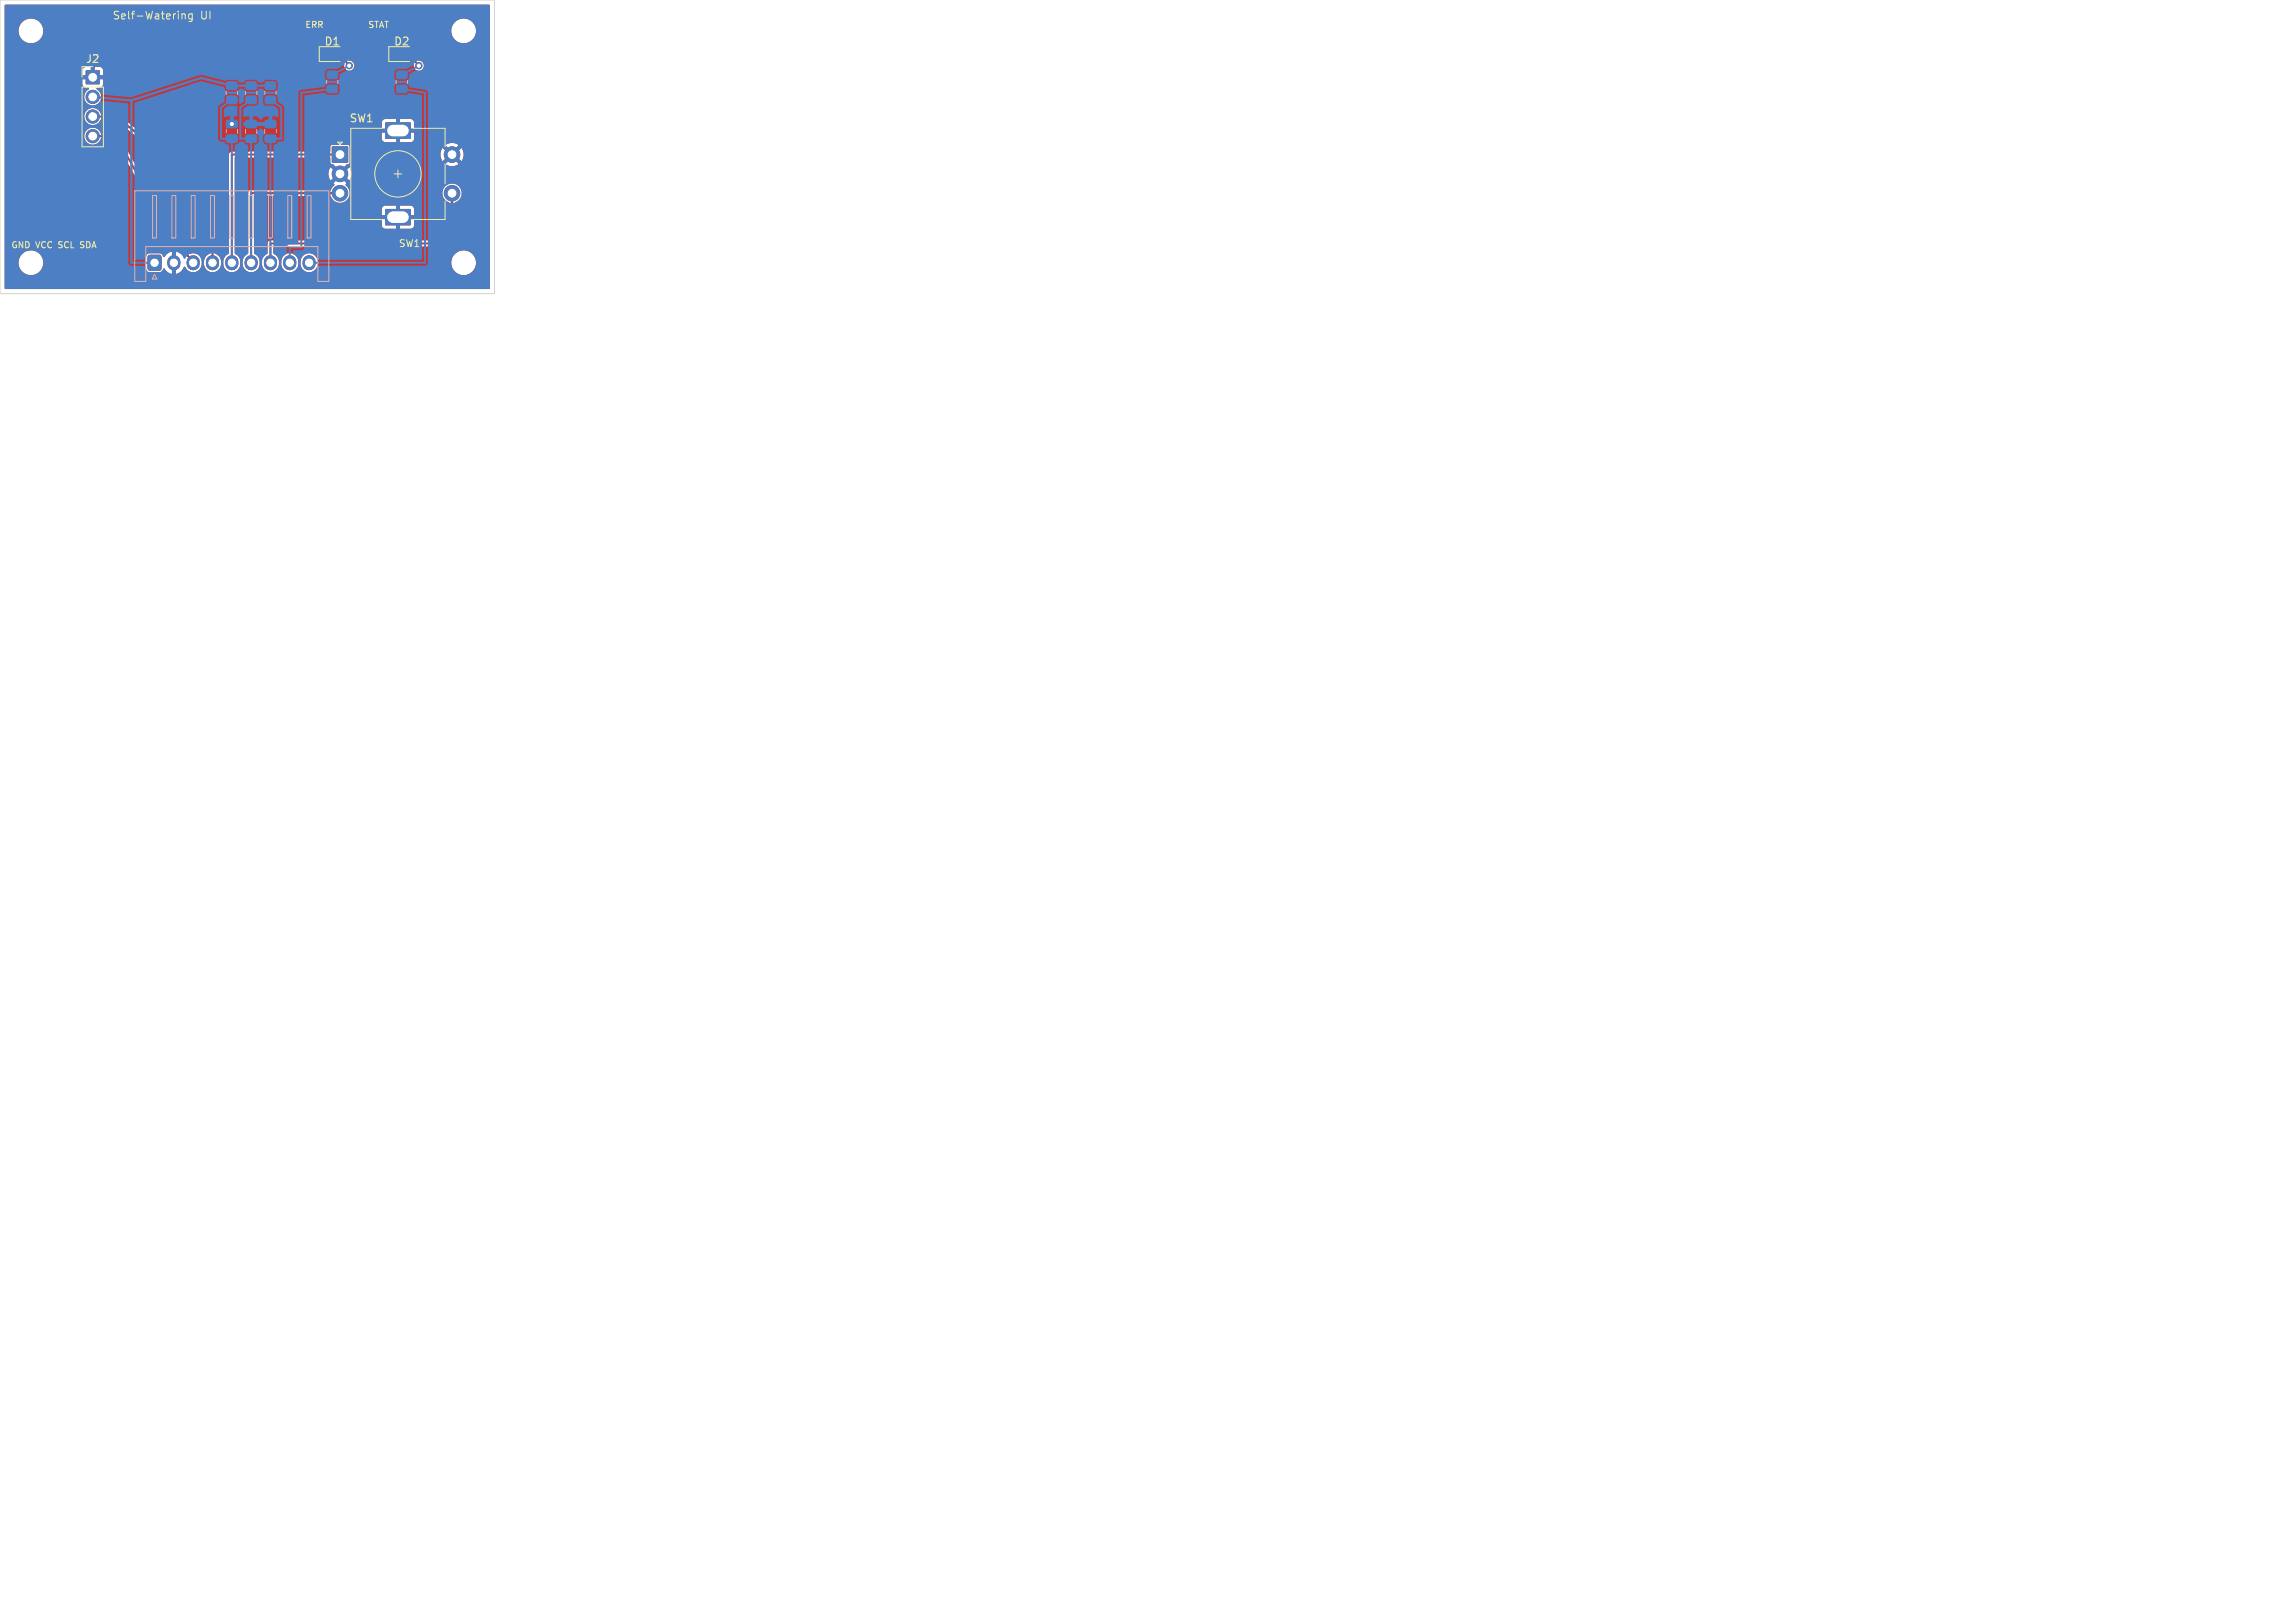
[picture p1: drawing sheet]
<svg xmlns="http://www.w3.org/2000/svg" width="297mm" height="210mm" viewBox="0 0 297 210" stroke-linecap="round" stroke-linejoin="round" font-family="sans-serif">
<defs><g id="words">
<g font-size="1.4" fill="#f2eda1">
<text x="14.5" y="2.7">Self-Watering</text>
<text x="26" y="2.7">UI</text>
<text x="11" y="8.3">J2</text>
<text x="41.9" y="6.1">D1</text>
<text x="50.9" y="6.1">D2</text>
<text x="45.2" y="16">SW1</text>
</g>
<text font-size="1.3" fill="#f2eda1" x="51.5" y="32.1">SW1</text>
<g font-size="1.1" fill="#f2eda1">
<text x="39.4" y="3.8">ERR</text>
<text x="47.6" y="3.8">STAT</text>
<text x="1.4" y="32.3">GND VCC SCL</text>
<text x="10.8" y="32.3">SDA</text>
</g>
</g></defs>
<g fill="#c83434" stroke="#c83434" stroke-width=".13">
<path d="M50.6 6.4l.7-.1 .2 .2v1l-.1 .2h-.6l-.2-.2z"/>
<path d="M52.5 6.4l.7-.1 .2 .2v1l-.1 .2h-.6l-.2-.2z"/>
<path d="M41.6 6.4l.7-.1 .2 .2v1l-.1 .2h-.6l-.2-.2z"/>
<path d="M43.5 6.4l.7-.1 .2 .2v1l-.1 .2h-.6l-.2-.2z"/>
<path d="M11.1 9.2h1.7v1.7h-1.7z"/>
<path d="M43 19h2v2h-2z"/>
<path d="M49.9 15.9h3.2v2h-3.2z"/>
<path d="M49.9 27.1h3.2v2h-3.2z"/>
<path d="M19.2 33.1l.2-.1 1.4 .1v.2v1.4v.2l-.2 .1-1.4-.1-.1-.2v-1.4z"/>
<circle cx="12" cy="12.5" r=".85"/>
<circle cx="12" cy="15.1" r=".85"/>
<circle cx="12" cy="17.6" r=".85"/>
<circle cx="44" cy="25" r="1"/>
<circle cx="44" cy="22.5" r="1"/>
<circle cx="58.5" cy="25" r="1"/>
<circle cx="58.5" cy="20" r="1"/>
<circle cx="30" cy="16.1" r=".4"/>
<circle cx="45.2" cy="8.5" r=".4"/>
<circle cx="54.2" cy="8.5" r=".4"/>
</g>
<path d="M22.5 33.9v.2M25 33.9v.2M27.5 33.9v.2M30 33.9v.2M32.5 33.9v.2M35 33.9v.2M37.5 33.9v.2M40 33.9v.2" fill="none" stroke="#c83434" stroke-width="1.7"/>
<path d="M12 17.6h3l7 12.4 3 4M12 15.1h3l12.5 9.9v9M43.9 7l1.3 1.5M52.9 7l1.3 1.5M44 20h-14v14M44 25h-11.5v9M58.5 25v6.5h-23.5v2.5" fill="none" stroke="#c83434" stroke-width=".25"/>
<path d="M.6 .7l62.7-.1 .1 .1v36.6l-.1 .1h-62.6l-.1-3.5h1.8a1.61 1.61 0 0 0 2.2 1.6 1.61 1.61 0 0 0 .4-2.7 1.61 1.61 0 0 0-2.6 .8v.3h-1.8v-16.4h10.3a1.12 1.12 0 0 0 .9 1.2 1.12 1.12 0 0 0 1.3-.7l1.7 .1 6.9 12.1 1.8 2.5-.1 .1-.6-.3v1.1l-.2-.1-.3 .1v-1.1a1.78 1.78 0 0 0-1.1 .8l-.2-.4-.4-.1h-1.3l-.3 .1-.1 .3v1.6l.1 .3 .4 .1h1.2l.4-.1a.29 .29 0 0 1 .3-.3l.5 .5 .5 .2v-1.1l.1 .1 .4-.1v1.1a1.7 1.7 0 0 0 1.1-1l.1 .1a1.15 1.15 0 0 0 1.5 .5 1.15 1.15 0 0 0 .6-1.5 1.33 1.33 0 0 0-1.5-.8l-2.3-3-7-12.4-.3-.2h-1.9a1.12 1.12 0 0 0-1.2-.7 1.12 1.12 0 0 0-1 1h-10.3v-2.5h10.3v.2a1.12 1.12 0 0 0 1 1 1.12 1.12 0 0 0 1.2-.7h1.8l12.2 9.6v7.7l-.5 .4a1.28 1.28 0 0 0 .6 2 1.15 1.15 0 0 0 1.4-1.4h.3v.4a1.13 1.13 0 0 0 1.3 1 1.13 1.13 0 0 0 .9-1.4 1.58 1.58 0 0 0-.7-1v-12.4h12.2h.1l.1 .8 .3 .1 .8 .7-.3 .2-.1 .2-.7-.8-.1 .1a1.49 1.49 0 0 0 .1 1.7l.7-.8 .2 .3 .2 .1-.8 .7 .2 .1v.2l-.6 .6h-10.2l-.2 .1-.2 .3v7.8v.1a1.12 1.12 0 0 0-.7 .9 1.14 1.14 0 0 0 1.1 1.4 1.14 1.14 0 0 0 1.1-1.4h.3v.4a1.13 1.13 0 0 0 1.3 1 1.13 1.13 0 0 0 .9-1.4h.3v.4a1.13 1.13 0 0 0 1.3 1 1.13 1.13 0 0 0 .9-1.4h.3v.4a1.12 1.12 0 0 0 1.3 1 1.12 1.12 0 0 0 .9-1.3h17.3v.2a1.61 1.61 0 0 0 2.4 1.3 1.61 1.61 0 0 0 0-2.8 1.61 1.61 0 0 0-2.4 1.3h-17.3v-.1a1.1 1.1 0 0 0-1.1-1 1.1 1.1 0 0 0-1.1 1h-.3v-.2a1.1 1.1 0 0 0-1.2-.8 1.1 1.1 0 0 0-1 1h-.3v-.2a1.26 1.26 0 0 0-.7-.8v-.8l.1-.1 23.1-.1 .3-.3v-5.2v-.1a1.26 1.26 0 0 0 .6-2 1.26 1.26 0 0 0-2.1 .1 1.26 1.26 0 0 0 .7 1.9v4.8v.1h-23.1l-.2 .1-.2 .3v1.4a1.12 1.12 0 0 0-.7 .9h-.3v-.2a1.26 1.26 0 0 0-.7-.8v-5.7h16.5v.8h.7v.5h-.7v.8l.3 .3 1.6 .1v-.7h.4v.7h1.5l.3-.1 .1-.3v-.8h-.7v-.5h.7v-.9l-.1-.3-.4-.1h-1.4v.8h-.4v-.8h-1.5l-.3 .1-.1 .4h-16.5v-1.6l.1-.1h9.8a1.27 1.27 0 0 0 1.9 .6 1.27 1.27 0 0 0 0-2.1l.2-.2-.8-.7 .2-.1 .2-.3 .7 .8a1.48 1.48 0 0 0 0-1.8l-.7 .8-.1-.2-.3-.2 .8-.7 .3-.2 .1-1.2h11.7v.5l.3 .5 .7-.8 .1 .2 .3 .2-.8 .7a1.48 1.48 0 0 0 1.8 0l-.8-.7 .3-.2 .1-.2 .7 .8 .1-.1a1.49 1.49 0 0 0-.1-1.7l-.7 .8-.1-.2-.3-.2 .8-.7-.1-.1a1.49 1.49 0 0 0-1.7 .1l.8 .7-.3 .2-.1 .2-.7-.8-.3 .8h-11.7l-.1-1-.2-.2-2.1 .1-.1 .1-.1 .6-.1 .1-12.7 .1-.3 .3v12.8v.1a1.12 1.12 0 0 0-.7 .9h-.3v-.2a1.26 1.26 0 0 0-.7-.8v-7.8l-.1-.2-11.2-8.9h32.8v.8h.7v.5h-.7v.8l.3 .3 1.6 .1v-.7h.4v.7h1.4l.4-.1 .1-.3v-.8h-.7v-.5h.7l-.1-1-.3-.3h-1.5v.8h-.4v-.8h-1.5l-.3 .1-.1 .4h-32.8l-1.5-1.2-2.1-.1a1.1 1.1 0 0 0-1.2-.6 1.1 1.1 0 0 0-.9 1h-10.3v-5.9h10.1v.7h.9l-.1 .1 .1 .4h-.9v.6a.62 .62 0 0 0 .8 .5v.1a1.12 1.12 0 0 0-.4 1.7 1.12 1.12 0 0 0 1.7 .1 1.12 1.12 0 0 0-.3-1.8v-.1a.78 .78 0 0 0 .8-.4v-.7h-.9l.1-.2-.1-.3h.9v-.8l-.1-.2-.2-.1h-.8v.9l-.1-.1-.3 .1v-.9h-.9l-.2 .4h-10.1v-1.6h40.5a.73 .73 0 0 0 .7 .7h.6a1.05 1.05 0 0 0 .7-.6l.5 .3 .7 .1 .2 .3a.68 .68 0 0 0 .6 .9 .68 .68 0 0 0 .8-.7 .68 .68 0 0 0-.8-.7l-.2-.3h5.2a.73 .73 0 0 0 .7 .7h.6a1.05 1.05 0 0 0 .7-.6l.5 .3 .7 .1 .2 .3a.68 .68 0 0 0 .6 .9 .68 .68 0 0 0 .8-.7 .68 .68 0 0 0-.8-.7l-.4-.5v-.9l-.3-.3h-.8l-.5 .3a.86 .86 0 0 0-.8-.6v2.4h-.5v-.9h-.7v.2h-5.2l-.2-.2v-.8h5.4v.3h.7v-1a.73 .73 0 0 0-.7 .7h-5.4l-.2-.3-.3-.2-.6 .1-.4 .3-.2-.1a.73 .73 0 0 0-.7-.5v2.4h-.5v-.9h-.7v.2h-40.5v-1h40.5v.3h.7v-1l-.4 .2-.3 .2v.3h-40.5v-2.6h1.8a1.61 1.61 0 0 0 1.6 1.7 1.61 1.61 0 0 0 1.6-1.7h52.8v.2a1.61 1.61 0 0 0 2.4 1.3 1.61 1.61 0 0 0 0-2.8 1.61 1.61 0 0 0-2.4 1.3h-52.8v-.3a1.61 1.61 0 0 0-1.7-1.2 1.61 1.61 0 0 0-1.5 1.5h-1.8z" fill="#c83434"/>
<g fill="#4d7fc4" stroke="#4d7fc4" stroke-width=".13">
<path d="M11.1 9.2h1.7v1.7h-1.7z"/>
<path d="M43 19h2v2h-2z"/>
<path d="M49.9 15.9h3.2v2h-3.2z"/>
<path d="M49.9 27.1h3.2v2h-3.2z"/>
<path d="M34.4 10.6h.1h1l.2 .2v.6l-.2 .2h-1l-.2-.2z"/>
<path d="M34.4 12.5l.1-.1h1l.2 .3v.6l-.2 .1h-1l-.2-.2z"/>
<path d="M29.3 17.5h.2h1.1l.1 .2v.6l-.2 .2-1.1-.1-.1-.2z"/>
<path d="M29.3 15.6h.2h1.1l.1 .2v.6l-.2 .2-1.1-.1-.1-.2z"/>
<path d="M31.9 10.6h.1h1l.2 .2v.6l-.2 .2h-1l-.2-.2z"/>
<path d="M31.9 12.5l.1-.1h1l.2 .3v.6l-.2 .1h-1l-.2-.2z"/>
<path d="M29.4 10.6h.1h1l.2 .2v.6l-.2 .2h-1l-.2-.2z"/>
<path d="M29.4 12.5l.1-.1h1l.2 .3v.6l-.2 .1h-1l-.2-.2z"/>
<path d="M51.4 11.1l.1-.1h1l.2 .3v.6l-.3 .1h-.9l-.2-.2z"/>
<path d="M51.4 9.2h.1h1l.2 .2v.6l-.3 .2h-.9l-.2-.2z"/>
<path d="M42.4 11.1l.1-.1h1l.2 .3v.6l-.3 .1h-.9l-.2-.2z"/>
<path d="M42.4 9.2h.1h1l.2 .2v.6l-.3 .2h-.9l-.2-.2z"/>
<path d="M34.3 17.5h.2h1.1l.1 .2v.6l-.2 .2-1.1-.1-.1-.2z"/>
<path d="M34.3 15.6h.2h1.1l.1 .2v.6l-.2 .2-1.1-.1-.1-.2z"/>
<path d="M19.2 33.1l.2-.1 1.4 .1v.2v1.4v.2l-.2 .1-1.4-.1-.1-.2v-1.4z"/>
<path d="M31.8 17.5h.2h1.1l.1 .2v.6l-.2 .2-1.1-.1-.1-.2z"/>
<path d="M31.8 15.6h.2h1.1l.1 .2v.6l-.2 .2-1.1-.1-.1-.2z"/>
<circle cx="12" cy="12.5" r=".85"/>
<circle cx="12" cy="15.1" r=".85"/>
<circle cx="12" cy="17.6" r=".85"/>
<circle cx="44" cy="25" r="1"/>
<circle cx="44" cy="22.5" r="1"/>
<circle cx="58.5" cy="25" r="1"/>
<circle cx="58.5" cy="20" r="1"/>
<circle cx="30" cy="16.1" r=".4"/>
<circle cx="45.2" cy="8.5" r=".4"/>
<circle cx="54.2" cy="8.5" r=".4"/>
</g>
<path d="M22.5 33.9v.2M25 33.9v.2M27.5 33.9v.2M30 33.9v.2M32.5 33.9v.2M35 33.9v.2M37.5 33.9v.2M40 33.9v.2" fill="none" stroke="#4d7fc4" stroke-width="1.7"/>
<path d="M12 12.5l5 .5M17 13v21h3M35 11.1h-5l-4-1-9 2.9" fill="none" stroke="#4d7fc4" stroke-width=".3"/>
<path d="M30 12.9l-1.4 1v4.1h1.4v16M32.5 12.9l-1.4 1v4.1h1.4v16M35 12.9l1.4 1v4.1h-1.4v16M43 11.5l-4 .5v20h-1.5v2M45.2 8.5l-2.2 1.2M52 11.5l3 .5v22h-15M54.2 8.5l-2.2 1.2" fill="none" stroke="#4d7fc4" stroke-width=".25"/>
<g fill="#4d7fc4">
<path d="M29 14.1l.6-.4h.9a.18 .18 0 0 1 .2 0 .18 .18 0 0 1 0 .2v1.1l-.4 .1v.7l.4 .1v.3l-.1 .1h-.5l-.1-.2-.2-.1v-.9l-.7 .1-.1-.1z"/>
<path d="M.6 .7l62.7-.1 .1 .1v36.6l-.1 .1h-62.6l-.1-3.5h1.8a1.61 1.61 0 0 0 2.2 1.6 1.61 1.61 0 0 0 .4-2.7 1.61 1.61 0 0 0-2.6 .8v.3h-1.8v-16.4h10.3a1.1 1.1 0 0 0 1.5 1.1 1.1 1.1 0 0 0 .3-1.8 1.1 1.1 0 0 0-1.8 .6v.1h-10.3v-2.5h10.3v.2a1.1 1.1 0 0 0 1.7 .8 1.1 1.1 0 0 0 0-1.9 1.1 1.1 0 0 0-1.7 .9h-10.3v-5.9h10.1v.7h.9l-.1 .1 .1 .4h-.9v.6a.62 .62 0 0 0 .8 .5v.1a1.13 1.13 0 0 0-.3 1.8 1.13 1.13 0 0 0 1.8-.2l3.5 .3h.1v20.7l.2 .2 .1 .1h1.9l.1 .1a.59 .59 0 0 0 .5 .7h1.2l.4-.1a.29 .29 0 0 1 .3-.3l.5 .5 .5 .2v-1.1l.1 .1 .4-.1v1.1a1.7 1.7 0 0 0 1.1-1l.1 .1a1.13 1.13 0 0 0 1.4 .6 1.13 1.13 0 0 0 .7-1.4h.3v.4a1.13 1.13 0 0 0 1.3 1 1.13 1.13 0 0 0 .9-1.4 1.1 1.1 0 0 0-1.1-1 1.1 1.1 0 0 0-1.1 1h-.3v-.2a1.12 1.12 0 0 0-1-.8 1.12 1.12 0 0 0-1.2 .7h-.1a1.44 1.44 0 0 0-1-1v1.1l-.2-.1-.3 .1v-1.1l-.5 .2-.6 .6-.2-.4-.3-.1h-1.3a.6 .6 0 0 0-.5 .7l-1.4 .1-.1-.1v-19.6h10.8l.1 4.2 .2 .2h.5l.2 .3 .4 .2v14l-.5 .4a1.28 1.28 0 0 0 .6 2 1.23 1.23 0 0 0 1.4-.9 1.23 1.23 0 0 0-.7-1.4v-.1v-14l.6-.5h.5l.2 .3 .4 .2v14v.1a1.12 1.12 0 0 0-.7 .9 1.15 1.15 0 0 0 1.2 1.4 1.15 1.15 0 0 0 1-1.6 1.26 1.26 0 0 0-.7-.8v-14v-.1a.52 .52 0 0 0 .6-.5v-.6l-.4-.5 .7-.5 .6 .5-.4 .5v.6a.74 .74 0 0 0 .6 .6v14v.1a1.12 1.12 0 0 0-.7 .9 1.14 1.14 0 0 0 1.1 1.4 1.14 1.14 0 0 0 1.1-1.4h.3v.4a1.13 1.13 0 0 0 1.3 1 1.13 1.13 0 0 0 .9-1.4h.3v.4a1.12 1.12 0 0 0 1 1 1.12 1.12 0 0 0 1.2-.8h13.9l.3-.2 .1-.3h3a1.61 1.61 0 0 0 2.2 1.6 1.61 1.61 0 0 0 .4-2.7 1.61 1.61 0 0 0-2.6 .8v.3h-3v-9h1.8a1.25 1.25 0 0 0 1.8 1.3 1.25 1.25 0 0 0 .3-2.2 1.25 1.25 0 0 0-2 .7l-.1 .2h-1.8v-5h1.6v.5l.3 .5 .7-.8 .1 .2 .3 .2-.8 .7a1.48 1.48 0 0 0 1.8 0l-.8-.7 .3-.2 .1-.2 .7 .8 .1-.1a1.49 1.49 0 0 0-.1-1.7l-.7 .8-.1-.2-.3-.2 .8-.7-.1-.1a1.49 1.49 0 0 0-1.7 .1l.8 .7-.3 .2-.1 .2-.7-.8-.3 .8h-1.6v-8l-.3-.3-2-.3-.1-.1a.5 .5 0 0 0-.5-.5l-1.1 .1-.2 .1-.2 .3 .1 .7 .1 .2 .2 .2h1.1l.5-.3 1.5 .3 .1 .1v21.2h-13.5a1.12 1.12 0 0 0-1.2-.8 1.12 1.12 0 0 0-1 1h-.3v-.2a1.26 1.26 0 0 0-.7-.8v-.4h1.1l.2-.1 .2-.3v-4.9h10v.8h.7v.5h-.7v.8l.3 .3 1.6 .1v-.7h.4v.7h1.5l.3-.3 .1-.9h-.7v-.5h.7v-.9l-.1-.3-.3-.1h-1.5v.8h-.4v-.8h-1.5l-.3 .1-.1 .4h-10v-4.7h3.1v.5l.3 .5 .7-.8 .2 .3 .2 .1-.8 .7 .2 .2a1.27 1.27 0 0 0-.3 1.9 1.27 1.27 0 0 0 1.9 0 1.27 1.27 0 0 0-.2-1.9l.2-.2-.8-.7 .2-.1 .2-.3 .7 .8a1.48 1.48 0 0 0 0-1.8l-.7 .8-.1-.2-.3-.2 .8-.7 .3-.2 .1-2.1-.1-.2-.2-.1h-2l-.3 .3 .1 2.1 .3 .2 .8 .7-.3 .2-.1 .2-.7-.8-.3 .8h-3.1v-6.5h10v.8h.7v.5h-.7v.8l.3 .3 1.6 .1v-.7h.4v.7h1.4l.4-.1 .1-.3v-.8h-.7v-.5h.7l-.1-1-.3-.3h-1.5v.8h-.4v-.8h-1.5l-.3 .1-.1 .4h-10v-3.5l2.6-.4 .4 .3h1.2l.2-.2 .1-.2v-.8l-.1-.2-.2-.1-1.1-.1-.3 .2-.2 .4-3.2 .4-.2 .3v19.5l-.1 .1-1.2 .1-.2 .3v.8l-.4 .4-.3 .6h-.3a1.58 1.58 0 0 0-.7-1v-14l.4-.2 .2-.2 .6-.1 .2-.3v-4.1l-.1-.3-.7-.5-.1-.6-.1-.2-.3-.2-1.1 .1-.2 .1-.1 .2v.8l.1 .2 .2 .2h1l.6 .4v1h-.7v.8l-.1 .1-.2 .1v.1l-3.4 .1-.1-.1v-.3l.1-.1h3.1v-.7a1.09 1.09 0 0 0-1 .4 .98 .98 0 0 0-.9-.4v.7h-.6v-.7l-.6 .1-.1-.1v-.9l.6-.5h1l.2-.2 .2-.3-.1-.8-.4-.3-1.1 .1-.2 .1a.84 .84 0 0 0-.2 .8l-.4 .3h-.1l-.1-.9-.1-.2-.2-.1-1.1-.1-.3 .2a.84 .84 0 0 0-.2 .8l-.7 .5-.1 .3h-10.8l.1-.6 8.5-2.8 3 .7v.1a.49 .49 0 0 0 .5 .6l1.1-.1 .4-.3h.5l.2 .2 .3 .2 1.1-.1 .4-.3h.5l.4 .3h1.2l.2-.1 .1-.2v-.8l-.1-.2-.3-.2h-1.1l-.4 .4h-.5l-.4-.4h-1.1l-.2 .1-.3 .3h-.5l-.4-.4h-1.1l-.4 .2-3.2-.8-9 2.9-3.8-.4-.6-.7 .1-.1a.6 .6 0 0 0 .7-.5v-.6h-.9l.1-.2-.1-.3h.9v-.4h28.7l.1 .8 .4 .3 1.2-.1 .2-.3 .1-.5 .4-.2h6.6l.1 .7 .2 .3 1.2 .1 .4-.3 .1-.6 .9-.5a.67 .67 0 0 0 .9-.5 .67 .67 0 0 0-.5-.8 .67 .67 0 0 0-.8 .7l-.9 .4-1.3 .1-.3 .4h-6.6l.5-.3a.67 .67 0 0 0 .9-.5 .67 .67 0 0 0-.5-.8 .67 .67 0 0 0-.8 .7l-.9 .4-1.3 .1-.3 .4h-28.7v-.5l-.4-.2h-.7v.9l-.1-.1-.3 .1v-.9h-.9l-.2 .4h-10.1v-5.2h1.8v.2a1.61 1.61 0 0 0 1.7 1.5 1.61 1.61 0 0 0 1.5-1.7h52.8v.2a1.61 1.61 0 0 0 2.4 1.3 1.61 1.61 0 0 0 0-2.8 1.61 1.61 0 0 0-2.4 1.3h-52.8v-.3a1.61 1.61 0 0 0-1.7-1.2 1.61 1.61 0 0 0-1.5 1.5h-1.8z"/>
</g>
<g fill="none" stroke="#f2eda1" stroke-width=".13">
<path d="M10.6 8.6v1.4M10.6 11.3h2.8v7.7h-2.8zM23.5 1.8v.7M23.5 1.9l.2-.1h.2l.1 .7M24.9 1.8h-.3l-.2 .2 .1 .4h.4M24.9 1.8v.8l-.2 .2-.2-.1M43.7 18.4h.6l-.3 .3zM44 6h-2.7v2h2.7M49.5 16.6h-4.1v11.8h4.1M53 6h-2.7v2h2.7M53.5 16.6h4.1v2.4M10.4 32l.1 .1"/>
<path d="M10.4 31.3v.3M51 22.5h1M51.5 22v1M57.6 26v2.4h-4.1M57.6 21.2v2.6"/>
<circle cx="51.5" cy="22.5" r="3"/>
</g>
<g fill="none" stroke="#e8b2a7" stroke-width=".13">
<path d="M29.3 11.8v.4M29.3 16.7v.6M30.7 11.8v.4M30.7 16.7v.6M31.8 11.8v.4M31.8 16.7v.6M33.2 11.8v.4M33.2 16.7v.6M34.3 11.8v.4M34.3 16.7v.6M35.7 11.8v.4M35.7 16.7v.6"/>
<path d="M42.3 10.4v.4M43.7 10.4v.4M51.3 10.4v.4M52.7 10.4v.4M17.4 24.7h25.2v11.7h-1.5v-4.5h-22.2v4.5h-1.5zM19.7 25.3h.5v5.5h-.5zM20 35.5l.3 .6h-.6zM22.3 25.3h.5v5.5h-.5zM24.8 25.3h.5v5.5h-.5zM27.3 25.3h.5v5.5h-.5zM29.8 25.3h.5v5.5h-.5zM32.2 25.3h.6v5.5h-.6z"/>
<path d="M34.7 25.3h.6v5.5h-.6zM37.2 25.3h.6v5.5h-.6zM39.7 25.3h.6v5.5h-.6z"/>
</g>
<path d="M0 0h64v38h-64z" fill="none" stroke="#d0d2cd" stroke-width=".13"/>
<g fill="#fff" stroke="#fff" stroke-width=".13">
<circle cx="30" cy="16.1" r=".2"/>
<circle cx="45.2" cy="8.5" r=".2"/>
<circle cx="54.2" cy="8.5" r=".2"/>
<circle cx="60" cy="4" r="1.35"/>
<circle cx="60" cy="34" r="1.35"/>
<circle cx="12" cy="10" r=".5"/>
<circle cx="12" cy="12.5" r=".5"/>
<circle cx="12" cy="15.1" r=".5"/>
<circle cx="12" cy="17.6" r=".5"/>
<circle cx="4" cy="34" r="1.35"/>
<circle cx="4" cy="4" r="1.35"/>
<circle cx="44" cy="20" r=".5"/>
<circle cx="44" cy="25" r=".5"/>
<circle cx="44" cy="22.5" r=".5"/>
<circle cx="58.5" cy="25" r=".5"/>
<circle cx="58.5" cy="20" r=".5"/>
<circle cx="20" cy="34" r=".47"/>
<circle cx="22.5" cy="34" r=".47"/>
<circle cx="25" cy="34" r=".47"/>
<circle cx="27.5" cy="34" r=".47"/>
<circle cx="30" cy="34" r=".47"/>
<circle cx="32.5" cy="34" r=".47"/>
<circle cx="35" cy="34" r=".47"/>
<circle cx="37.5" cy="34" r=".47"/>
<circle cx="40" cy="34" r=".47"/>
</g>
<path d="M50.9 16.9h1.2M50.9 28.1h1.2" fill="none" stroke="#fff" stroke-width="1.5"/>
<use href="#words"/>
</svg>
